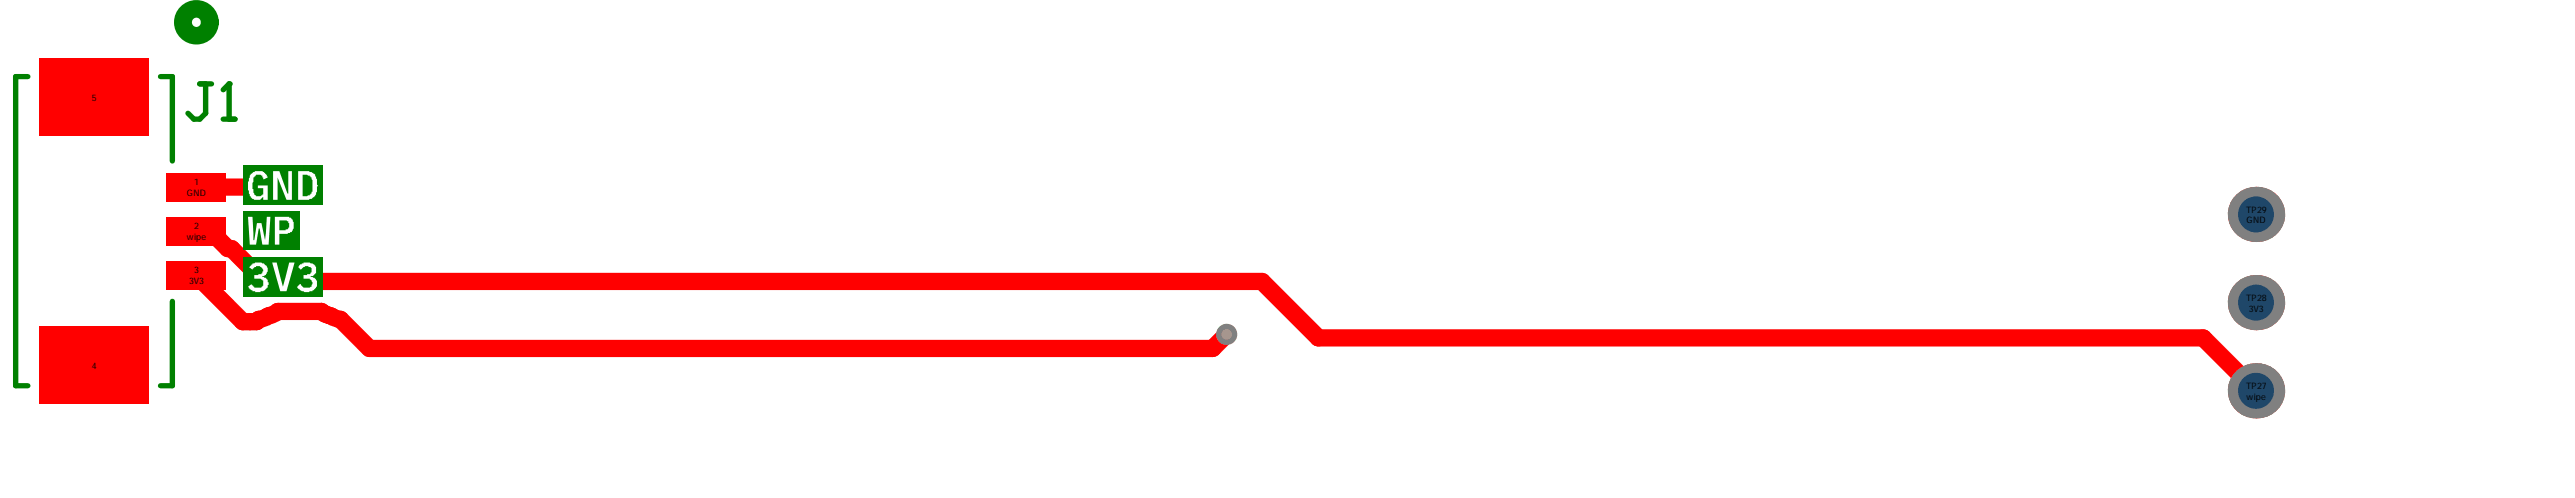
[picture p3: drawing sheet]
<svg xmlns="http://www.w3.org/2000/svg" width="243mm" height="47mm" viewBox="0 0 243 47" stroke-linecap="round" stroke-linejoin="round" font-family="sans-serif">
<defs><g id="words">
<g font-size=".8">
<text x="8.7" y="9.5">5</text>
<text x="18.3" y="17.5">1</text>
<text x="17.7" y="18.5">GND</text>
<text x="17.7" y="22.6">wipe</text>
<text x="18.3" y="21.6">2</text>
<text x="212" y="20">TP29</text>
<text x="212.1" y="21">GND</text>
<text x="17.9" y="26.8">3V3</text>
<text x="18.3" y="25.8">3</text>
<text x="212" y="28.3">TP28</text>
<text x="212.3" y="29.3">3V3</text>
<text x="8.7" y="34.7">4</text>
<text x="212" y="36.6">TP27</text>
<text x="212.1" y="37.7">wipe</text>
</g>
</g></defs>
<g fill="#a6968d">
<circle cx="115.8" cy="31.5" r=".5"/>
<circle cx="27.9" cy="16.9" r=".5"/>
</g>
<circle cx="213" cy="36.8" r="2.63" fill="#c64230"/>
<circle cx="213" cy="36.8" r="1.7" fill="#1f4769"/>
<circle cx="213" cy="20.2" r="2.63" fill="#c64230"/>
<circle cx="213" cy="20.2" r="1.7" fill="#1f4769"/>
<circle cx="213" cy="28.5" r="2.63" fill="#c64230"/>
<circle cx="213" cy="28.5" r="1.7" fill="#1f4769"/>
<g fill="#c64230">
<path d="M15.7 16.3h5.7v2.7h-5.7z" fill-rule="evenodd"/>
<path d="M15.7 20.4h5.7v2.7h-5.7z" fill-rule="evenodd"/>
<path d="M15.7 24.6h5.7v2.7h-5.7z" fill-rule="evenodd"/>
<path d="M3.7 30.7h10.3v7.4h-10.3z" fill-rule="evenodd"/>
<path d="M3.7 5.5h10.3v7.3h-10.3z" fill-rule="evenodd"/>
</g>
<path d="M28 16.9l-.8 .7h-8.7M18.5 25.9l4.4 4.4h1.3l.2-.2 .6-.2 1.2-.6h4.1l.5 .3 1.3 .5 2.8 2.7h79.6l1.3-1.3M18.5 21.8h1.5l.5 .5v.1l1 1h.4l3.1 3.1h94.1l5.3 5.3h83.6l5 5" fill="none" stroke="#f00" stroke-width="1.6"/>
<circle cx="115.8" cy="31.5" r="1" fill="#808080"/>
<circle cx="115.8" cy="31.5" r=".5" fill="#a6968d"/>
<circle cx="28" cy="16.9" r="1" fill="#808080"/>
<circle cx="27.9" cy="16.9" r=".5" fill="#a6968d"/>
<circle cx="213" cy="36.8" r="2.63" fill="#808080"/>
<circle cx="213" cy="36.8" r="1.7" fill="#1f4769"/>
<circle cx="213" cy="20.2" r="2.63" fill="#808080"/>
<circle cx="213" cy="20.2" r="1.7" fill="#1f4769"/>
<circle cx="213" cy="28.5" r="2.63" fill="#808080"/>
<circle cx="213" cy="28.5" r="1.7" fill="#1f4769"/>
<g fill="#f00">
<path d="M15.7 16.3h5.7v2.7h-5.7z" fill-rule="evenodd"/>
<path d="M15.7 20.4h5.7v2.7h-5.7z" fill-rule="evenodd"/>
<path d="M15.7 24.6h5.7v2.7h-5.7z" fill-rule="evenodd"/>
<path d="M3.7 30.7h10.3v7.4h-10.3z" fill-rule="evenodd"/>
<path d="M3.7 5.5h10.3v7.3h-10.3z" fill-rule="evenodd"/>
</g>
<path d="M2.6 7.2h-1.1v29.1h1.1M15.2 7.2h1.1v8M18.9 7.9h1.1M19.4 7.9v2.8l-.5 .5h-.6l-.6-.5M21.1 11.2h1.1M21.6 7.9v3.3M16.3 28.4v7.9h-1.1" fill="none" stroke="#008000" stroke-width=".5"/>
<circle cx="21.6" cy="7.9" r=".25" fill="#008000"/>
<path d="M21.6 7.9l-.5 .6" fill="none" stroke="#008000" stroke-width=".5"/>
<path d="M23 15.5h7.5v3.8h-7.5z" fill-rule="evenodd" fill="#008000"/>
<g fill="#fff">
<path d="M23.7 16.4a1.15 1.15 0 0 1 1.2-.2l.3 .3 .1 .2-.5 .2a.42 .42 0 0 0-.4-.4h-.2l-.1 .1a.38 .38 0 0 0-.2 .5l-.1 .1v.6h.1a.5 .5 0 0 0 .2 .6 .5 .5 0 0 0 .6 0l.1-.1v-.6h-.5v-.2h1v1.3h-.5v-.4v.1a.66 .66 0 0 1-1.1 .2l-.1-.3a2.54 2.54 0 0 1 .1-2z"/>
<path d="M25.8 16.1h.6l.7 2.1h.1v-2.1h.4v2.7h-.6l-.8-2.1v2.1h-.4z"/>
<path d="M28.6 16.5v2h.4l.1-.1a.3 .3 0 0 0 .3-.3h.1v-1.1l-.1-.1a.3 .3 0 0 0-.3-.4h-.1zM28.1 16.1h1.1l.4 .2 .1 .2v.1a.55 .55 0 0 1 .2 .6l.1 .3-.1 .1a1.03 1.03 0 0 1-.9 1.2h-.9z"/>
</g>
<path d="M23 19.9h5.3v3.6h-5.3z" fill-rule="evenodd" fill="#008000"/>
<g fill="#fff">
<path d="M23.4 20.4h.4l.1 2.2h.1l.3-1.6h.4l.3 1.6 .2-2.2h.3l-.1 2.6h-.6l-.3-1.5h-.1l-.2 1.5h-.6z"/>
<path d="M26.4 20.8v.9h.6v-.1h.1l.2-.2v-.1a.43 .43 0 0 0-.4-.5zM25.9 20.4h1.4v.1a.3 .3 0 0 1 .3 .4 .76 .76 0 0 1 .1 .8 .76 .76 0 0 1-.7 .3h-.6v1h-.5z"/>
</g>
<path d="M23 24.2h7.5v3.8h-7.5z" fill-rule="evenodd" fill="#008000"/>
<g fill="#fff">
<path d="M23.5 25.2h.1a.94 .94 0 0 1 1.1-.5l.1 .1a.61 .61 0 0 1 .5 .6 .61 .61 0 0 1-.5 .6v.1h.1v.1a.32 .32 0 0 1 .4 .4h.1l-.1 .4a1.1 1.1 0 0 1-1 .5l-.5-.1-.4-.4 .3-.2 .2 .1a.44 .44 0 0 0 .6 .2 .32 .32 0 0 0 .3-.4v-.1a.35 .35 0 0 0-.5-.3h-.3v-.4l.7-.1a.47 .47 0 0 0 0-.5 .47 .47 0 0 0-.5-.2l-.4 .3z"/>
<path d="M25.7 24.7h.4l.6 2.3 .6-2.3h.5l-.8 2.7h-.5z"/>
<path d="M28.2 25h.1a.9 .9 0 0 1 1.1-.2 .67 .67 0 0 1 .3 1l-.1 .2h-.3l.1 .1a.68 .68 0 0 1 .5 .6 .68 .68 0 0 1-.3 .7 1.16 1.16 0 0 1-1.5-.3l.3-.3a.65 .65 0 0 0 .9 .2 .42 .42 0 0 0 .2-.5 .42 .42 0 0 0-.4-.2h-.4v-.4h.3v-.1a.34 .34 0 0 0 .4-.4v-.2h-.1a.51 .51 0 0 0-.7 0l-.2 .2-.3-.2z"/>
</g>
<circle cx="18.5" cy="2.1" r="1.27" fill="none" stroke="#008000" stroke-width="1.7"/>
<use href="#words"/>
</svg>
